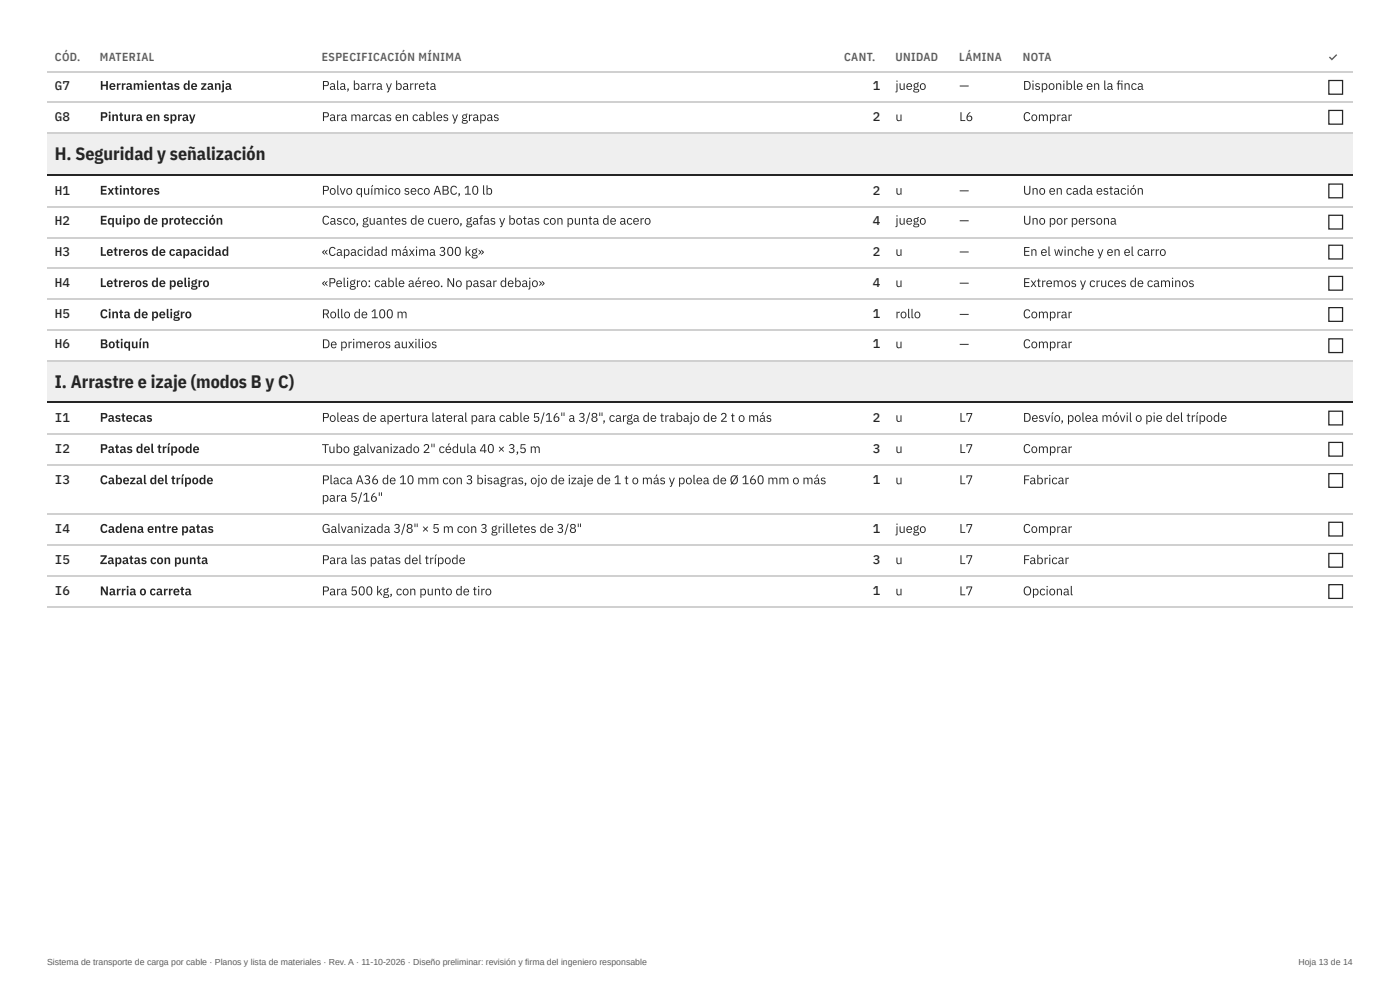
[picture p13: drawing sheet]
<svg xmlns="http://www.w3.org/2000/svg" width="297mm" height="210mm" viewBox="0 0 297 210" stroke-linecap="round" stroke-linejoin="round" font-family="sans-serif">
<defs><g id="words">
<g font-size="3.8" fill="#1e2a1f">
<text x="11.6" y="33.9">H. Seguridad y señalización</text>
<text x="11.6" y="82.3">I. Arrastre e izaje (modos B y C)</text>
</g>
<g font-size="2.7" fill="#1e2a1f">
<text x="11.7" y="19.1">G7</text>
<text x="21.2" y="19.1">Herramientas de zanja</text>
<text x="68.3" y="19.1">Pala, barra y barreta</text>
<text x="185.2" y="19.1">1</text>
<text x="190" y="19.1">juego</text>
<text x="203.5" y="19.1">—</text>
<text x="217" y="19.1">Disponible en la fnca</text>
<text x="236.8" y="19.1">i</text>
<text x="11.7" y="25.7">G8</text>
<text x="21.2" y="25.7">Pintura en spray</text>
<text x="68.3" y="25.7">Para marcas en cables y grapas</text>
<text x="185.2" y="25.7">2</text>
<text x="190" y="25.7">u</text>
<text x="203.5" y="25.7">L6</text>
<text x="217" y="25.7">Comprar</text>
<text x="11.7" y="41.3">H1</text>
<text x="21.2" y="41.3">Extintores</text>
<text x="68.3" y="41.3">Polvo químico seco ABC, 10 lb</text>
<text x="185.2" y="41.3">2</text>
<text x="190" y="41.3">u</text>
<text x="203.5" y="41.3">—</text>
<text x="217" y="41.3">Uno en cada estación</text>
<text x="11.7" y="47.6">H2</text>
<text x="21.2" y="47.6">Equipo de protección</text>
<text x="68.3" y="47.6">Casco, guantes de cuero, gafas y botas con punta de acero</text>
<text x="185.2" y="47.6">4</text>
<text x="190" y="47.6">juego</text>
<text x="203.5" y="47.6">—</text>
<text x="217" y="47.6">Uno por persona</text>
<text x="11.7" y="54.2">H3</text>
<text x="21.2" y="54.2">Letreros de capacidad</text>
<text x="68.3" y="54.2">«Capacidad máxima 300 kg»</text>
<text x="185.2" y="54.2">2</text>
<text x="190" y="54.2">u</text>
<text x="203.5" y="54.2">—</text>
<text x="217" y="54.2">En el winche y en el carro</text>
<text x="11.7" y="60.9">H4</text>
<text x="21.2" y="60.9">Letreros de peligro</text>
<text x="68.3" y="60.9">«Peligro: cable aéreo. No pasar debajo»</text>
<text x="185.2" y="60.9">4</text>
<text x="190" y="60.9">u</text>
<text x="203.5" y="60.9">—</text>
<text x="217" y="60.9">Extremos y cruces de caminos</text>
<text x="11.7" y="67.5">H5</text>
<text x="21.2" y="67.5">Cinta de peligro</text>
<text x="68.3" y="67.5">Rollo de 100 m</text>
<text x="185.2" y="67.5">1</text>
<text x="190" y="67.5">rollo</text>
<text x="203.5" y="67.5">—</text>
<text x="217" y="67.5">Comprar</text>
<text x="11.7" y="73.8">H6</text>
<text x="21.2" y="73.8">Botiquín</text>
<text x="68.3" y="73.8">De primeros auxilios</text>
<text x="185.2" y="73.8">1</text>
<text x="190" y="73.8">u</text>
<text x="203.5" y="73.8">—</text>
<text x="217" y="73.8">Comprar</text>
<text x="11.7" y="89.4">I1</text>
<text x="21.2" y="89.4">Pastecas</text>
<text x="68.3" y="89.4">Poleas de apertura lateral para cable 5/16&quot; a 3/8&quot;, carga de trabajo de 2 t o más</text>
<text x="185.2" y="89.4">2</text>
<text x="190" y="89.4">u</text>
<text x="203.5" y="89.4">L7</text>
<text x="217" y="89.4">Desvío, polea móvil o pie del trípode</text>
<text x="11.7" y="96">I2</text>
<text x="21.2" y="96">Patas del trípode</text>
<text x="68.3" y="96">Tubo galvanizado 2&quot; cédula 40 × 3,5 m</text>
<text x="185.2" y="96">3</text>
<text x="190" y="96">u</text>
<text x="203.5" y="96">L7</text>
<text x="217" y="96">Comprar</text>
<text x="11.7" y="102.7">I3</text>
<text x="21.2" y="102.7">Cabezal del trípode</text>
<text x="68.3" y="102.7">Placa A36 de 10 mm con 3 bisagras, ojo de izaje de 1 t o más y polea de Ø 160 mm o más</text>
<text x="68.3" y="106.4">para 5/16&quot;</text>
<text x="185.2" y="102.7">1</text>
<text x="190" y="102.7">u</text>
<text x="203.5" y="102.7">L7</text>
<text x="217" y="102.7">Fabricar</text>
<text x="11.7" y="113">I4</text>
<text x="21.2" y="113">Cadena entre patas</text>
<text x="68.3" y="113">Galvanizada 3/8&quot; × 5 m con 3 grilletes de 3/8&quot;</text>
<text x="185.2" y="113">1</text>
<text x="190" y="113">juego</text>
<text x="203.5" y="113">L7</text>
<text x="217" y="113">Comprar</text>
<text x="11.7" y="119.6">I5</text>
<text x="21.2" y="119.6">Zapatas con punta</text>
<text x="68.3" y="119.6">Para las patas del trípode</text>
<text x="185.2" y="119.6">3</text>
<text x="190" y="119.6">u</text>
<text x="203.5" y="119.6">L7</text>
<text x="217" y="119.6">Fabricar</text>
<text x="11.7" y="126.2">I6</text>
<text x="21.2" y="126.2">Narria o carreta</text>
<text x="68.3" y="126.2">Para 500 kg, con punto de tiro</text>
<text x="185.2" y="126.2">1</text>
<text x="190" y="126.2">u</text>
<text x="203.5" y="126.2">L7</text>
<text x="217" y="126.2">Opcional</text>
</g>
<g font-size="2.5" fill="#55624f">
<text x="11.7" y="13">CÓD.</text>
<text x="21.2" y="13">MATERIAL</text>
<text x="68.3" y="13">ESPECIFICACIÓN MÍNIMA</text>
<text x="179.1" y="13">CANT.</text>
<text x="190" y="13">UNIDAD</text>
<text x="203.5" y="13">LÁMINA</text>
<text x="217" y="13">NOTA</text>
<text x="281.7" y="13">✓</text>
</g>
<g font-size="1.9" fill="#55624f">
<text x="10" y="204.5">Sistema de transporte de carga por cable · Planos y lista de materiales · Rev. A · 11-10-2026 · Diseño preliminar: revisión y firma del ingeniero responsable</text>
<text x="275.5" y="204.5">Hoja 13 de 14</text>
</g>
</g></defs>
<g fill="#eef0ea">
<path d="M10.1 28.3h277v8.7h-277z"/>
<path d="M10.1 76.5h277v9h-277z"/>
</g>
<g fill="none" stroke="#1e2a1f" stroke-width=".26">
<path d="M10.1 15.2h277M281.9 17.1h2.9v2.9h-2.9zM10.1 37.2h277M281.9 23.4h2.9v2.9h-2.9zM281.9 39h2.9v2.9h-2.9zM281.9 45.6h2.9v3h-2.9zM281.9 52h2.9v2.9h-2.9zM281.9 58.6h2.9v2.9h-2.9zM281.9 65.2h2.9v2.9h-2.9zM281.9 71.8h2.9v2.9h-2.9zM10.1 85.3h277M281.9 87.2h2.9v2.9h-2.9z"/>
<path d="M281.9 93.8h2.9v2.9h-2.9zM281.9 100.4h2.9v2.9h-2.9zM281.9 110.7h2.9v2.9h-2.9zM281.9 117.3h2.9v3h-2.9zM281.9 124h2.9v2.9h-2.9z"/>
</g>
<g fill="none" stroke="#cfd3c4" stroke-width=".26">
<path d="M10.1 15.2h277M10.1 21.6h277M10.1 28.2h277M10.1 43.8h277M10.1 50.4h277M10.1 56.8h277M10.1 63.4h277M10.1 70h277M10.1 76.6h277M10.1 91.9h277M10.1 98.6h277M10.1 108.9h277"/>
<path d="M10.1 115.5h277M10.1 122.1h277M10.1 128.7h277"/>
</g>
<use href="#words"/>
</svg>
